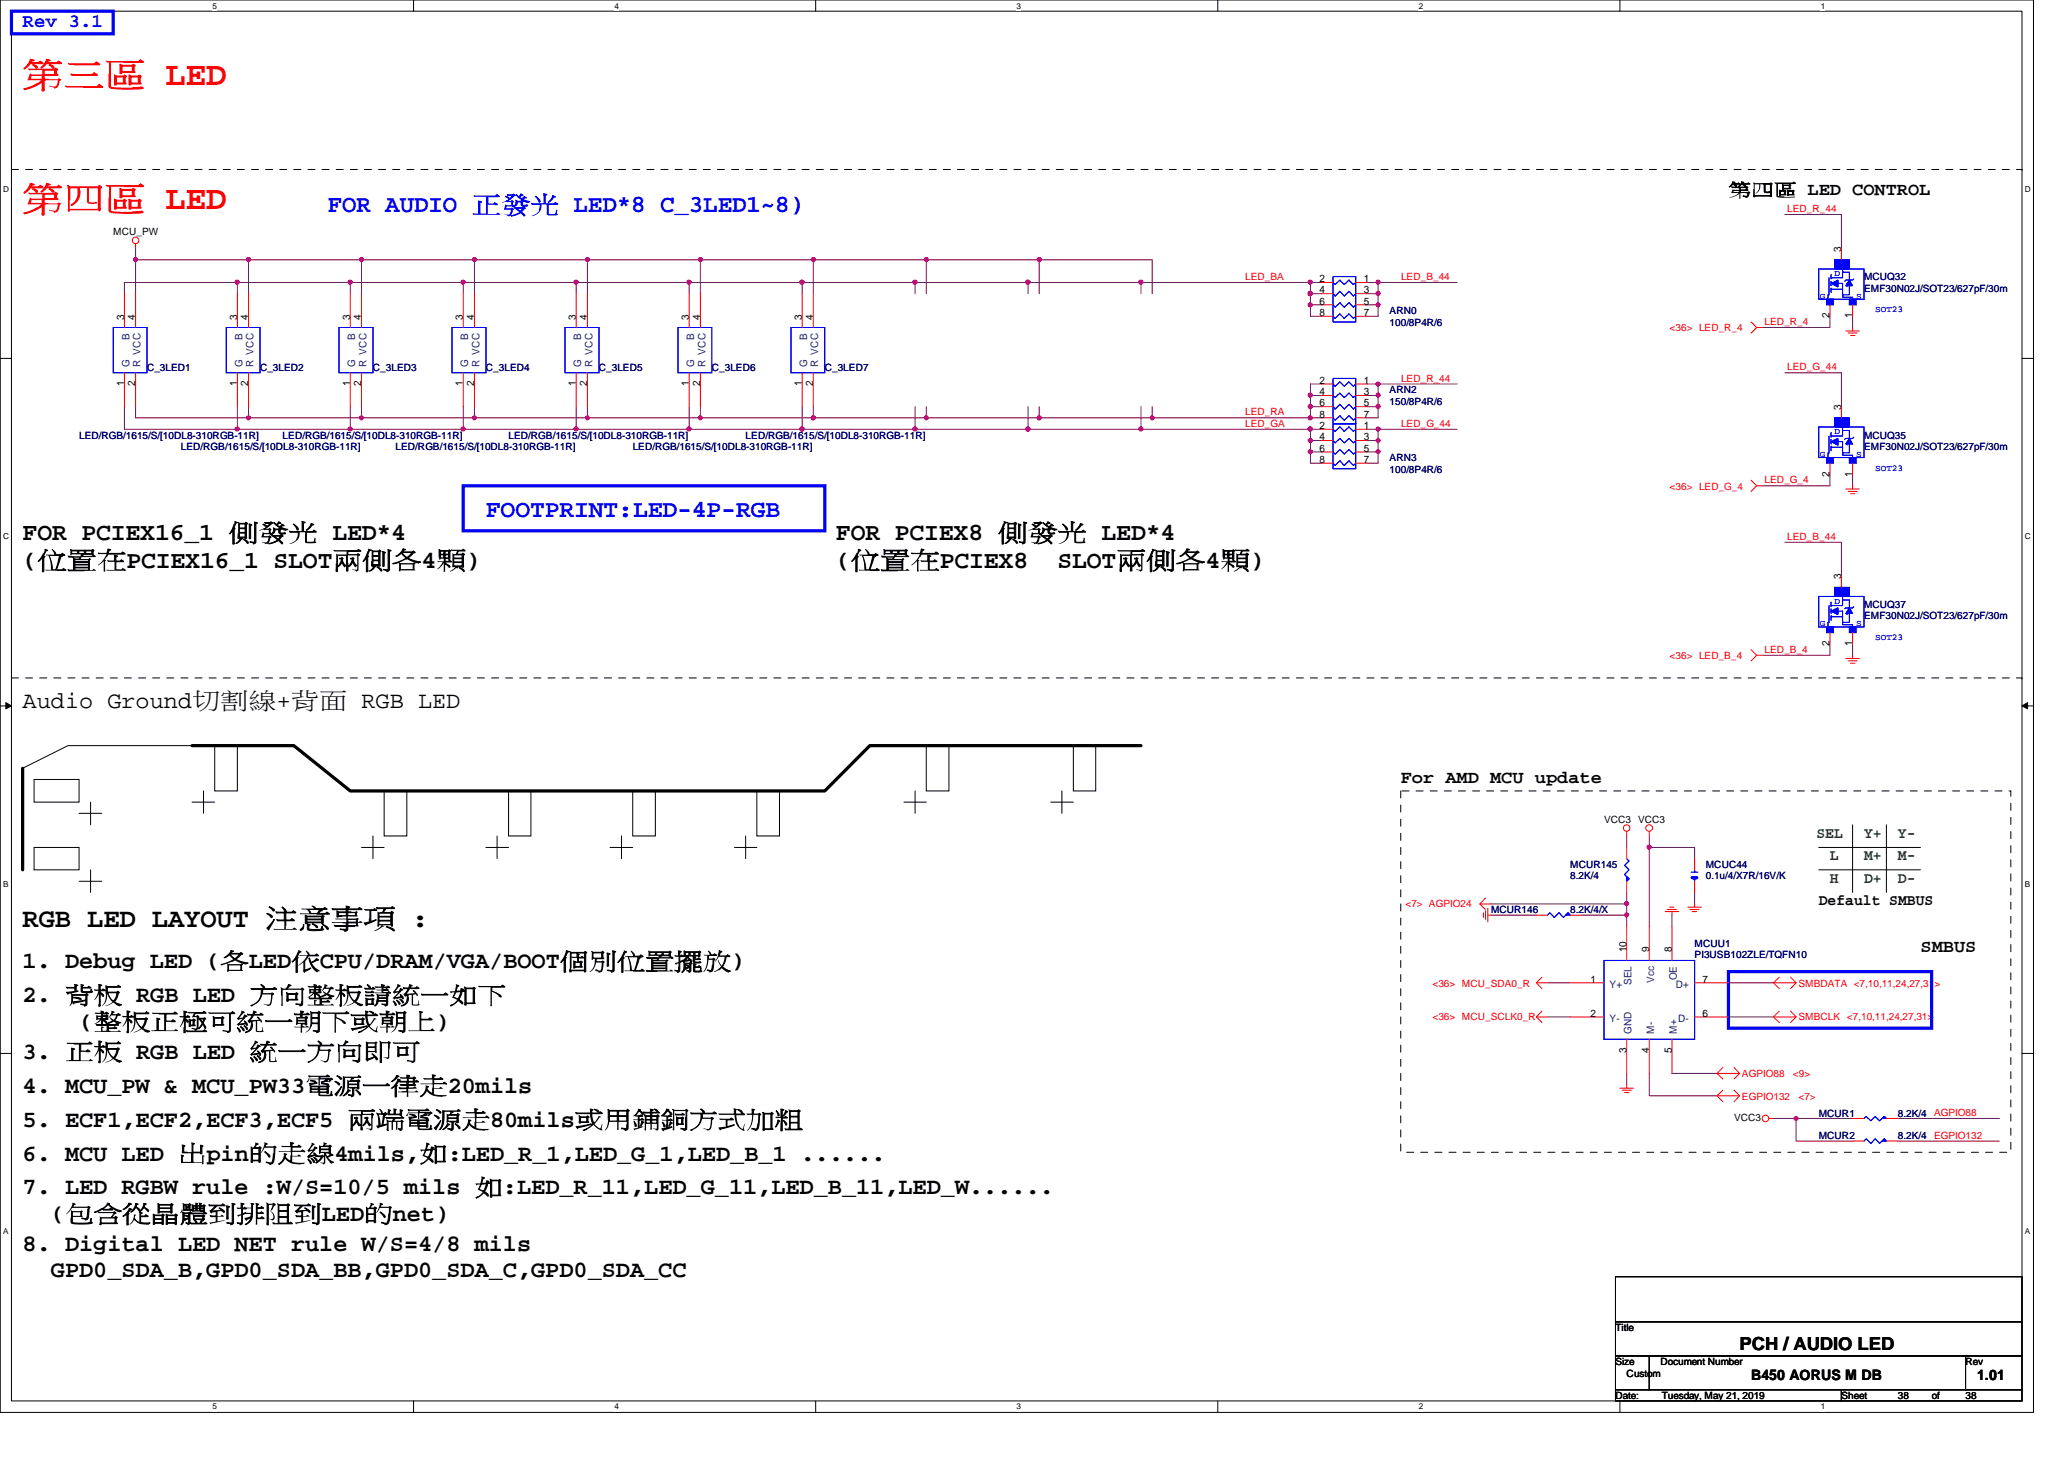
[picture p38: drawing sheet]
<svg xmlns="http://www.w3.org/2000/svg" width="297mm" height="210mm" viewBox="0 0 297 210" stroke-linecap="round" stroke-linejoin="round" font-family="sans-serif">
<defs><g id="words">
<g font-size="4.9" fill="#f00">
<text x="3.3" y="12.3">第第第 LED</text>
<text x="3.3" y="30.1">第第第 LED</text>
</g>
<text font-size="3.9" x="3.3" y="133.3">RGB LED LAYOUT 注注注注 :</text>
<g font-size="3.6" fill="#00f">
<text x="47.2" y="30.5">FOR AUDIO 正正正 LED*8 C_3LED1~8)</text>
<text x="69.9" y="74.4">FOOTPRINT:LED-4P-RGB</text>
</g>
<g font-size="3.6">
<text x="3.3" y="77.7">FOR PCIEX16_1 側正正 LED*4</text>
<text x="120.3" y="77.7">FOR PCIEX8 側正正 LED*4</text>
<text x="3.3" y="81.7">(位位位PCIEX16_1 SLOT兩側兩4顆)</text>
<text x="120.3" y="81.7">(位位位PCIEX8</text>
<text x="152.2" y="81.7">SLOT兩側兩4顆)</text>
</g>
<g font-size="3.4">
<text x="3.3" y="101.8">Audio Ground切切的+背背 RGB LED</text>
<text x="3.3" y="139.3">1. Debug LED (兩LED依CPU/DRAM/VGA/BOOT個個位位個個)</text>
<text x="3.3" y="144.2">2. 背背 RGB LED 或方方背方方電如方</text>
<text x="11.4" y="148">(方背正整整方電整方或整整)</text>
<text x="3.3" y="152.3">3. 正背 RGB LED 方電或方統整</text>
<text x="3.3" y="157.2">4. MCU_PW &amp; MCU_PW33兩兩電電兩20mils</text>
<text x="3.3" y="162.1">5. ECF1,ECF2,ECF3,ECF5 兩兩兩兩兩80mils或或或或或或或或</text>
<text x="3.3" y="167">6. MCU LED 出pin的兩的4mils,如:LED_R_1,LED_G_1,LED_B_1 ......</text>
<text x="3.3" y="171.8">7. LED RGBW rule :W/S=10/5 mils 如:LED_R_11,LED_G_11,LED_B_11,LED_W......</text>
<text x="3.3" y="180">8. Digital LED NET rule W/S=4/8 mils</text>
<text x="7.3" y="175.6">(包包包包包包包包包LED的net)</text>
<text x="7.3" y="183.8">GPD0_SDA_B,GPD0_SDA_BB,GPD0_SDA_C,GPD0_SDA_CC</text>
</g>
<text font-size="2.8" fill="#00f" x="3.3" y="3.9">Rev 3.1</text>
<g font-size="2.6">
<text x="248.8" y="28.2">第第第 LED CONTROL</text>
<text x="201.6" y="112.6">For AMD MCU update</text>
<text x="276.4" y="137">SMBUS</text>
<text x="250.4" y="194.2">PCH / AUDIO LED</text>
</g>
<g font-size="2.2" fill="#008000">
<text x="261.4" y="120.5">SEL</text>
<text x="263.4" y="123.8">L</text>
<text x="268.3" y="120.5">Y+</text>
<text x="268.3" y="123.8">M+</text>
<text x="273.1" y="120.5">Y-</text>
<text x="273.1" y="123.8">M-</text>
<text x="263.4" y="127">H</text>
<text x="268.3" y="127">D+</text>
<text x="273.1" y="127">D-</text>
</g>
<text font-size="2.2" x="261.7" y="130.3">Default SMBUS</text>
<g font-size="2.1">
<text x="252" y="198.6">B450 AORUS M DB</text>
<text x="284.5" y="198.6">1.01</text>
</g>
<g font-size="1.5">
<text x="189.9" y="40.6">2</text>
<text x="196.3" y="40.6">1</text>
<text x="265" y="36.2" transform="rotate(-90 265 36.2)">3</text>
<text x="17.9" y="46" transform="rotate(-90 17.9 46)">3</text>
<text x="19.5" y="46" transform="rotate(-90 19.5 46)">4</text>
<text x="34.1" y="46" transform="rotate(-90 34.1 46)">3</text>
<text x="35.7" y="46" transform="rotate(-90 35.7 46)">4</text>
<text x="50.4" y="46" transform="rotate(-90 50.4 46)">3</text>
<text x="52" y="46" transform="rotate(-90 52 46)">4</text>
<text x="66.6" y="46" transform="rotate(-90 66.6 46)">3</text>
<text x="68.2" y="46" transform="rotate(-90 68.2 46)">4</text>
<text x="82.9" y="46" transform="rotate(-90 82.9 46)">3</text>
<text x="84.5" y="46" transform="rotate(-90 84.5 46)">4</text>
<text x="99.1" y="46" transform="rotate(-90 99.1 46)">3</text>
<text x="100.8" y="46" transform="rotate(-90 100.8 46)">4</text>
<text x="115.4" y="46" transform="rotate(-90 115.4 46)">3</text>
<text x="117" y="46" transform="rotate(-90 117 46)">4</text>
<text x="189.9" y="42.2">4</text>
<text x="189.9" y="43.8">6</text>
<text x="189.9" y="45.5">8</text>
<text x="196.3" y="42.2">3</text>
<text x="196.3" y="43.8">5</text>
<text x="196.3" y="45.5">7</text>
<text x="263.3" y="45.8" transform="rotate(-90 263.3 45.8)">2</text>
<text x="266.6" y="45.8" transform="rotate(-90 266.6 45.8)">1</text>
<text x="17.9" y="55.6" transform="rotate(-90 17.9 55.6)">1</text>
<text x="19.5" y="55.6" transform="rotate(-90 19.5 55.6)">2</text>
<text x="34.1" y="55.6" transform="rotate(-90 34.1 55.6)">1</text>
<text x="35.7" y="55.6" transform="rotate(-90 35.7 55.6)">2</text>
<text x="50.4" y="55.6" transform="rotate(-90 50.4 55.6)">1</text>
<text x="52" y="55.6" transform="rotate(-90 52 55.6)">2</text>
<text x="66.6" y="55.6" transform="rotate(-90 66.6 55.6)">1</text>
<text x="68.2" y="55.6" transform="rotate(-90 68.2 55.6)">2</text>
<text x="82.9" y="55.6" transform="rotate(-90 82.9 55.6)">1</text>
<text x="84.5" y="55.6" transform="rotate(-90 84.5 55.6)">2</text>
<text x="99.1" y="55.6" transform="rotate(-90 99.1 55.6)">1</text>
<text x="100.8" y="55.6" transform="rotate(-90 100.8 55.6)">2</text>
<text x="115.4" y="55.6" transform="rotate(-90 115.4 55.6)">1</text>
<text x="117" y="55.6" transform="rotate(-90 117 55.6)">2</text>
<text x="189.9" y="55.2">2</text>
<text x="189.9" y="56.9">4</text>
<text x="189.9" y="58.5">6</text>
<text x="196.3" y="55.2">1</text>
<text x="196.3" y="56.9">3</text>
<text x="196.3" y="58.5">5</text>
<text x="265" y="59" transform="rotate(-90 265 59)">3</text>
<text x="189.9" y="60.1">8</text>
<text x="189.9" y="61.7">2</text>
<text x="189.9" y="63.3">4</text>
<text x="189.9" y="65">6</text>
<text x="196.3" y="60.1">7</text>
<text x="196.3" y="61.7">1</text>
<text x="196.3" y="63.3">3</text>
<text x="196.3" y="65">5</text>
<text x="189.9" y="66.6">8</text>
<text x="196.3" y="66.6">7</text>
<text x="263.3" y="68.6" transform="rotate(-90 263.3 68.6)">2</text>
<text x="266.6" y="68.6" transform="rotate(-90 266.6 68.6)">1</text>
<text x="265" y="83.4" transform="rotate(-90 265 83.4)">3</text>
<text x="263.3" y="93" transform="rotate(-90 263.3 93)">2</text>
<text x="266.6" y="93" transform="rotate(-90 266.6 93)">1</text>
<text x="234.1" y="137" transform="rotate(-90 234.1 137)">10</text>
<text x="237.3" y="137" transform="rotate(-90 237.3 137)">9</text>
<text x="240.6" y="137" transform="rotate(-90 240.6 137)">8</text>
<text x="228.9" y="141.4">1</text>
<text x="245" y="141.4">7</text>
<text x="228.9" y="146.3">2</text>
<text x="245" y="146.3">6</text>
<text x="234.1" y="151.5" transform="rotate(-90 234.1 151.5)">3</text>
<text x="237.3" y="151.5" transform="rotate(-90 237.3 151.5)">4</text>
<text x="240.6" y="151.5" transform="rotate(-90 240.6 151.5)">5</text>
</g>
<g font-size="1.5" fill="#004080">
<text x="18.6" y="52.8" transform="rotate(-90 18.6 52.8)">G</text>
<text x="18.6" y="48.9" transform="rotate(-90 18.6 48.9)">B</text>
<text x="20.2" y="52.8" transform="rotate(-90 20.2 52.8)">R VCC</text>
<text x="34.9" y="52.8" transform="rotate(-90 34.9 52.8)">G</text>
<text x="34.9" y="48.9" transform="rotate(-90 34.9 48.9)">B</text>
<text x="36.5" y="52.8" transform="rotate(-90 36.5 52.8)">R VCC</text>
<text x="51.1" y="52.8" transform="rotate(-90 51.1 52.8)">G</text>
<text x="51.1" y="48.9" transform="rotate(-90 51.1 48.9)">B</text>
<text x="52.7" y="52.8" transform="rotate(-90 52.7 52.8)">R VCC</text>
<text x="67.4" y="52.8" transform="rotate(-90 67.4 52.8)">G</text>
<text x="67.4" y="48.9" transform="rotate(-90 67.4 48.9)">B</text>
<text x="69" y="52.8" transform="rotate(-90 69 52.8)">R VCC</text>
<text x="83.6" y="52.8" transform="rotate(-90 83.6 52.8)">G</text>
<text x="83.6" y="48.9" transform="rotate(-90 83.6 48.9)">B</text>
<text x="85.3" y="52.8" transform="rotate(-90 85.3 52.8)">R VCC</text>
<text x="99.9" y="52.8" transform="rotate(-90 99.9 52.8)">G</text>
<text x="99.9" y="48.9" transform="rotate(-90 99.9 48.9)">B</text>
<text x="101.5" y="52.8" transform="rotate(-90 101.5 52.8)">R VCC</text>
<text x="116.2" y="52.8" transform="rotate(-90 116.2 52.8)">G</text>
<text x="116.2" y="48.9" transform="rotate(-90 116.2 48.9)">B</text>
<text x="117.8" y="52.8" transform="rotate(-90 117.8 52.8)">R VCC</text>
<text x="231.6" y="142.1">Y+</text>
<text x="234.8" y="141.7" transform="rotate(-90 234.8 141.7)">SEL</text>
<text x="238.1" y="141.4" transform="rotate(-90 238.1 141.4)">Vcc</text>
<text x="241.2" y="142.1">D+</text>
<text x="241.3" y="141.1" transform="rotate(-90 241.3 141.1)">OE</text>
<text x="231.6" y="147">Y-</text>
<text x="234.8" y="148.7" transform="rotate(-90 234.8 148.7)">GND</text>
<text x="238.1" y="148.7" transform="rotate(-90 238.1 148.7)">M-</text>
<text x="241.3" y="148.7" transform="rotate(-90 241.3 148.7)">M+</text>
<text x="241.5" y="147">D-</text>
</g>
<g font-size="1.4">
<text x="16.3" y="33.9">MCU_PW</text>
<text x="230.8" y="118.4">VCC3</text>
<text x="235.8" y="118.4">VCC3</text>
<text x="249.6" y="161.3">VCC3</text>
<text x="232.5" y="191.5">Title</text>
<text x="232.5" y="196.4">Size</text>
<text x="239" y="196.4">Document Number</text>
<text x="282.9" y="196.4">Rev</text>
<text x="232.5" y="201.3">Date:</text>
<text x="234.1" y="198">Custom</text>
<text x="239.1" y="201.3">Tuesday, May 21, 2019</text>
<text x="265" y="201.3">Sheet</text>
<text x="273.1" y="201.3">38</text>
<text x="278" y="201.3">of</text>
<text x="282.9" y="201.3">38</text>
</g>
<g font-size="1.4" fill="#f00">
<text x="257.2" y="30.5">LED_R_44</text>
<text x="179.2" y="40.3">LED_BA</text>
<text x="201.6" y="40.3">LED_B_44</text>
<text x="240.3" y="47.7">&lt;36&gt; LED_R_4</text>
<text x="254" y="46.8">LED_R_4</text>
<text x="257.2" y="53.3">LED_G_44</text>
<text x="179.2" y="59.8">LED_RA</text>
<text x="201.6" y="54.9">LED_R_44</text>
<text x="179.2" y="61.4">LED_GA</text>
<text x="201.6" y="61.4">LED_G_44</text>
<text x="240.3" y="70.4">&lt;36&gt; LED_G_4</text>
<text x="254" y="69.6">LED_G_4</text>
<text x="257.2" y="77.7">LED_B_44</text>
<text x="240.3" y="94.8">&lt;36&gt; LED_B_4</text>
<text x="254" y="93.9">LED_B_4</text>
<text x="202.3" y="130.6">&lt;7&gt; AGPIO24</text>
<text x="206.2" y="141.9">&lt;36&gt; MCU_SDA0_R</text>
<text x="258.8" y="141.9">SMBDATA &lt;7,10,11,24,27,31&gt;</text>
<text x="206.2" y="146.8">&lt;36&gt; MCU_SCLK0_R</text>
<text x="258.8" y="146.8">SMBCLK &lt;7,10,11,24,27,31&gt;</text>
<text x="250.7" y="154.9">AGPIO88</text>
<text x="258" y="154.9">&lt;9&gt;</text>
<text x="250.7" y="158.2">EGPIO132</text>
<text x="258.8" y="158.2">&lt;7&gt;</text>
<text x="278.3" y="160.6">AGPIO88</text>
<text x="278.3" y="163.8">EGPIO132</text>
</g>
<g font-size="1.4" fill="#000080">
<text x="268.3" y="40.3">MCUQ32</text>
<text x="268.3" y="42">EMF30N02J/SOT23/627pF/30m</text>
<text x="200" y="45.2">ARN0</text>
<text x="200" y="46.9">100/8P4R/6</text>
<text x="21.2" y="53.3">C_3LED1</text>
<text x="37.4" y="53.3">C_3LED2</text>
<text x="53.7" y="53.3">C_3LED3</text>
<text x="69.9" y="53.3">C_3LED4</text>
<text x="86.2" y="53.3">C_3LED5</text>
<text x="102.4" y="53.3">C_3LED6</text>
<text x="118.7" y="53.3">C_3LED7</text>
<text x="200" y="56.6">ARN2</text>
<text x="200" y="58.3">150/8P4R/6</text>
<text x="11.4" y="63.1">LED/RGB/1615/S/[10DL8-310RGB-11R]</text>
<text x="26" y="64.7">LED/RGB/1615/S/[10DL8-310RGB-11R]</text>
<text x="40.7" y="63.1">LED/RGB/1615/S/[10DL8-310RGB-11R]</text>
<text x="56.9" y="64.7">LED/RGB/1615/S/[10DL8-310RGB-11R]</text>
<text x="73.2" y="63.1">LED/RGB/1615/S/[10DL8-310RGB-11R]</text>
<text x="91.1" y="64.7">LED/RGB/1615/S/[10DL8-310RGB-11R]</text>
<text x="107.3" y="63.1">LED/RGB/1615/S/[10DL8-310RGB-11R]</text>
<text x="268.3" y="63.1">MCUQ35</text>
<text x="268.3" y="64.7">EMF30N02J/SOT23/627pF/30m</text>
<text x="200" y="66.4">ARN3</text>
<text x="200" y="68">100/8P4R/6</text>
<text x="268.3" y="87.5">MCUQ37</text>
<text x="268.3" y="89.1">EMF30N02J/SOT23/627pF/30m</text>
<text x="226" y="124.9">MCUR145</text>
<text x="245.5" y="124.9">MCUC44</text>
<text x="214.6" y="131.4">MCUR146</text>
<text x="226" y="131.4">8.2K/4/X</text>
<text x="226" y="126.5">8.2K/4</text>
<text x="245.5" y="126.5">0.1u/4/X7R/16V/K</text>
<text x="243.9" y="136.3">MCUU1</text>
<text x="243.9" y="137.9">PI3USB102ZLE/TQFN10</text>
<text x="261.7" y="160.7">MCUR1</text>
<text x="273.1" y="160.7">8.2K/4</text>
<text x="261.7" y="163.9">MCUR2</text>
<text x="273.1" y="163.9">8.2K/4</text>
</g>
<g font-size="1.3" fill="#00f">
<text x="264" y="39.8">D</text>
<text x="261.9" y="43">G</text>
<text x="267.1" y="43">S</text>
<text x="269.9" y="44.9">SOT23</text>
<text x="261.9" y="65.7">G</text>
<text x="264" y="62.5">D</text>
<text x="267.1" y="65.7">S</text>
<text x="269.9" y="67.7">SOT23</text>
<text x="264" y="86.9">D</text>
<text x="261.9" y="90.1">G</text>
<text x="267.1" y="90.1">S</text>
<text x="269.9" y="92.1">SOT23</text>
</g>
<g font-size="1.2">
<text x="30.6" y="1.2">5</text>
<text x="88.4" y="1.2">4</text>
<text x="146.3" y="1.2">3</text>
<text x="204.2" y="1.2">2</text>
<text x="262" y="1.2">1</text>
<text x=".5" y="27.6">D</text>
<text x="291.4" y="27.6">D</text>
<text x=".5" y="77.6">C</text>
<text x="291.4" y="77.6">C</text>
<text x=".5" y="127.6">B</text>
<text x="291.4" y="127.6">B</text>
<text x=".5" y="177.6">A</text>
<text x="291.4" y="177.6">A</text>
<text x="30.6" y="202.8">5</text>
<text x="88.4" y="202.8">4</text>
<text x="146.3" y="202.8">3</text>
<text x="204.2" y="202.8">2</text>
<text x="262" y="202.8">1</text>
</g>
</g></defs>
<path d="M0 0h292.6v203.2h-292.6zM1.6 1.6h289.4v199.9h-289.4z" fill="none" stroke="#000" stroke-width=".14"/>
<g fill="#fff">
<path d="M30.6 .2h.6v1.3h-.6z"/>
<path d="M30.6 201.7h.6v1.3h-.6z"/>
</g>
<path d="M59.5 0v1.6M59.5 201.5v1.7" fill="none" stroke="#000" stroke-width=".14"/>
<g fill="#fff">
<path d="M88.4 .2h.6v1.3h-.6z"/>
<path d="M88.4 201.7h.6v1.3h-.6z"/>
</g>
<path d="M117.4 0v1.6M117.4 201.5v1.7" fill="none" stroke="#000" stroke-width=".14"/>
<g fill="#fff">
<path d="M146.3 .2h.6v1.3h-.6z"/>
<path d="M146.3 201.7h.6v1.3h-.6z"/>
</g>
<path d="M175.3 0v1.6M175.3 201.5v1.7" fill="none" stroke="#000" stroke-width=".14"/>
<g fill="#fff">
<path d="M204.2 .2h.6v1.3h-.6z"/>
<path d="M204.2 201.7h.6v1.3h-.6z"/>
</g>
<path d="M233.1 0v1.6M233.1 201.5v1.7" fill="none" stroke="#000" stroke-width=".14"/>
<g fill="#fff">
<path d="M262 .2h.6v1.3h-.6z"/>
<path d="M262 201.7h.6v1.3h-.6z"/>
<path d="M.5 26.6h.8v1.3h-.8z"/>
<path d="M291.4 26.6h.8v1.3h-.8z"/>
<path d="M.5 76.5h.8v1.4h-.8z"/>
<path d="M291.4 76.5h.8v1.4h-.8z"/>
</g>
<path d="M0 51.6h1.6M291 51.6h1.6" fill="none" stroke="#000" stroke-width=".14"/>
<g fill="#fff">
<path d="M.5 126.5h.7v1.3h-.7z"/>
<path d="M291.4 126.5h.7v1.3h-.7z"/>
</g>
<path d="M0 101.6h1.6M.8 101.1l.8 .5-.8 .4zM291 101.6h1.6M291 101.6l.8-.5v.9z" fill="none" stroke="#000" stroke-width=".14"/>
<path d="M.8 101.1l.8 .5-.8 .4zM291 101.6l.8-.5v.9z" fill="#000"/>
<g fill="#fff">
<path d="M.5 176.5h.7v1.3h-.7z"/>
<path d="M291.4 176.5h.7v1.3h-.7z"/>
</g>
<path d="M0 151.6h1.6M291 151.6h1.6" fill="none" stroke="#000" stroke-width=".14"/>
<path d="M34.2 58.5v3.3M82.9 40.6h16.3M263.4 68.2v1.7" fill="none" stroke="#800040" stroke-width=".14"/>
<circle cx="82.9" cy="40.6" r=".31" fill="#f0f"/>
<circle cx="82.9" cy="40.6" r=".31" fill="none" stroke="#f0f" stroke-width=".14"/>
<path d="M35.8 37.4h16.2M84.5 37.4v4.8M52 58.5v1.6M66.7 58.5v3.3" fill="none" stroke="#800040" stroke-width=".14"/>
<circle cx="35.8" cy="37.3" r=".3" fill="#f0f"/>
<circle cx="35.8" cy="37.3" r=".3" fill="none" stroke="#f0f" stroke-width=".14"/>
<path d="M19.5 58.5v1.6M34.2 40.6h16.2" fill="none" stroke="#800040" stroke-width=".14"/>
<circle cx="34.1" cy="40.6" r=".31" fill="#f0f"/>
<circle cx="34.1" cy="40.6" r=".31" fill="none" stroke="#f0f" stroke-width=".14"/>
<path d="M100.8 37.4h16.2M133.3 37.4v4.8" fill="none" stroke="#800040" stroke-width=".14"/>
<circle cx="117" cy="37.3" r=".3" fill="#f0f"/>
<circle cx="117" cy="37.3" r=".3" fill="none" stroke="#f0f" stroke-width=".14"/>
<circle cx="100.8" cy="37.3" r=".3" fill="#f0f"/>
<circle cx="100.8" cy="37.3" r=".3" fill="none" stroke="#f0f" stroke-width=".14"/>
<path d="M82.9 61.8h16.3" fill="none" stroke="#800040" stroke-width=".14"/>
<circle cx="82.9" cy="61.7" r=".31" fill="#f0f"/>
<circle cx="82.9" cy="61.7" r=".31" fill="none" stroke="#f0f" stroke-width=".14"/>
<path d="M115.4 40.6v1.6M115.4 61.8h16.3" fill="none" stroke="#800040" stroke-width=".14"/>
<circle cx="115.4" cy="61.7" r=".31" fill="#f0f"/>
<circle cx="115.4" cy="61.7" r=".31" fill="none" stroke="#f0f" stroke-width=".14"/>
<path d="M19.5 37.4v4.8M52 37.4v4.8M34.2 40.6v1.6M68.3 58.5v1.6M84.5 58.5v1.6M100.8 58.5v1.6M115.4 40.6h16.3M117 58.5v1.6" fill="none" stroke="#800040" stroke-width=".14"/>
<circle cx="115.4" cy="40.6" r=".31" fill="#f0f"/>
<circle cx="115.4" cy="40.6" r=".31" fill="none" stroke="#f0f" stroke-width=".14"/>
<path d="M117 60.1h16.3" fill="none" stroke="#800040" stroke-width=".14"/>
<circle cx="117" cy="60.1" r=".3" fill="#f0f"/>
<circle cx="117" cy="60.1" r=".3" fill="none" stroke="#f0f" stroke-width=".14"/>
<path d="M66.7 40.6h16.2v1.6M131.7 40.6v1.6" fill="none" stroke="#800040" stroke-width=".14"/>
<circle cx="66.7" cy="40.6" r=".31" fill="#f0f"/>
<circle cx="66.7" cy="40.6" r=".31" fill="none" stroke="#f0f" stroke-width=".14"/>
<path d="M19.5 37.4h16.3M99.2 40.6v1.6M19.5 60.1h16.3" fill="none" stroke="#800040" stroke-width=".14"/>
<circle cx="19.5" cy="37.3" r=".3" fill="#f0f"/>
<circle cx="19.5" cy="37.3" r=".3" fill="none" stroke="#f0f" stroke-width=".14"/>
<path d="M19.5 35.7v1.7M35.8 37.4v4.8M17.9 40.6v1.6M35.8 58.5v1.6M17.9 61.8h16.3" fill="none" stroke="#800040" stroke-width=".14"/>
<circle cx="35.8" cy="37.3" r=".3" fill="#f0f"/>
<circle cx="35.8" cy="37.3" r=".3" fill="none" stroke="#f0f" stroke-width=".14"/>
<path d="M17.9 40.6h16.3M50.4 40.6v1.6M66.7 61.8h16.2" fill="none" stroke="#800040" stroke-width=".14"/>
<circle cx="66.7" cy="61.7" r=".31" fill="#f0f"/>
<circle cx="66.7" cy="61.7" r=".31" fill="none" stroke="#f0f" stroke-width=".14"/>
<path d="M84.5 60.1h16.3" fill="none" stroke="#800040" stroke-width=".14"/>
<circle cx="84.5" cy="60.1" r=".3" fill="#f0f"/>
<circle cx="84.5" cy="60.1" r=".3" fill="none" stroke="#f0f" stroke-width=".14"/>
<path d="M117 37.4h16.3M66.7 40.6v1.6M115.4 58.5v3.3M133.3 58.5v1.6" fill="none" stroke="#800040" stroke-width=".14"/>
<circle cx="117" cy="37.3" r=".3" fill="#f0f"/>
<circle cx="117" cy="37.3" r=".3" fill="none" stroke="#f0f" stroke-width=".14"/>
<path d="M34.2 61.8h16.2" fill="none" stroke="#800040" stroke-width=".14"/>
<circle cx="34.1" cy="61.7" r=".31" fill="#f0f"/>
<circle cx="34.1" cy="61.7" r=".31" fill="none" stroke="#f0f" stroke-width=".14"/>
<path d="M35.8 60.1h16.2" fill="none" stroke="#800040" stroke-width=".14"/>
<circle cx="35.8" cy="60.1" r=".3" fill="#f0f"/>
<circle cx="35.8" cy="60.1" r=".3" fill="none" stroke="#f0f" stroke-width=".14"/>
<path d="M100.8 37.4v4.8M52 60.1h16.3" fill="none" stroke="#800040" stroke-width=".14"/>
<circle cx="52" cy="60.1" r=".3" fill="#f0f"/>
<circle cx="52" cy="60.1" r=".3" fill="none" stroke="#f0f" stroke-width=".14"/>
<path d="M52 37.4h16.3" fill="none" stroke="#800040" stroke-width=".14"/>
<circle cx="52" cy="37.3" r=".3" fill="#f0f"/>
<circle cx="52" cy="37.3" r=".3" fill="none" stroke="#f0f" stroke-width=".14"/>
<path d="M84.5 37.4h16.3M17.9 58.5v3.3M50.4 40.6h16.3M131.7 58.5v3.3" fill="none" stroke="#800040" stroke-width=".14"/>
<circle cx="50.4" cy="40.6" r=".31" fill="#f0f"/>
<circle cx="50.4" cy="40.6" r=".31" fill="none" stroke="#f0f" stroke-width=".14"/>
<path d="M82.9 58.5v3.3M99.2 61.8h16.2" fill="none" stroke="#800040" stroke-width=".14"/>
<circle cx="115.4" cy="61.7" r=".31" fill="#f0f"/>
<circle cx="115.4" cy="61.7" r=".31" fill="none" stroke="#f0f" stroke-width=".14"/>
<circle cx="99.2" cy="61.7" r=".31" fill="#f0f"/>
<circle cx="99.2" cy="61.7" r=".31" fill="none" stroke="#f0f" stroke-width=".14"/>
<path d="M100.8 60.1h16.2" fill="none" stroke="#800040" stroke-width=".14"/>
<circle cx="117" cy="60.1" r=".3" fill="#f0f"/>
<circle cx="117" cy="60.1" r=".3" fill="none" stroke="#f0f" stroke-width=".14"/>
<circle cx="100.8" cy="60.1" r=".3" fill="#f0f"/>
<circle cx="100.8" cy="60.1" r=".3" fill="none" stroke="#f0f" stroke-width=".14"/>
<path d="M68.3 37.4h16.2" fill="none" stroke="#800040" stroke-width=".14"/>
<circle cx="84.5" cy="37.3" r=".3" fill="#f0f"/>
<circle cx="84.5" cy="37.3" r=".3" fill="none" stroke="#f0f" stroke-width=".14"/>
<path d="M50.4 61.8h16.3" fill="none" stroke="#800040" stroke-width=".14"/>
<circle cx="50.4" cy="61.7" r=".31" fill="#f0f"/>
<circle cx="50.4" cy="61.7" r=".31" fill="none" stroke="#f0f" stroke-width=".14"/>
<path d="M68.3 37.4v4.8" fill="none" stroke="#800040" stroke-width=".14"/>
<circle cx="68.3" cy="37.3" r=".3" fill="#f0f"/>
<circle cx="68.3" cy="37.3" r=".3" fill="none" stroke="#f0f" stroke-width=".14"/>
<path d="M50.4 58.5v3.3M99.2 40.6h16.2" fill="none" stroke="#800040" stroke-width=".14"/>
<circle cx="115.4" cy="40.6" r=".31" fill="#f0f"/>
<circle cx="115.4" cy="40.6" r=".31" fill="none" stroke="#f0f" stroke-width=".14"/>
<circle cx="99.2" cy="40.6" r=".31" fill="#f0f"/>
<circle cx="99.2" cy="40.6" r=".31" fill="none" stroke="#f0f" stroke-width=".14"/>
<path d="M117 37.4v4.8M68.3 60.1h16.2" fill="none" stroke="#800040" stroke-width=".14"/>
<circle cx="68.3" cy="60.1" r=".3" fill="#f0f"/>
<circle cx="68.3" cy="60.1" r=".3" fill="none" stroke="#f0f" stroke-width=".14"/>
<path d="M99.2 58.5v3.3M258.5 160.9h8.1" fill="none" stroke="#800040" stroke-width=".14"/>
<circle cx="258.5" cy="160.9" r=".3" fill="#f0f"/>
<circle cx="258.5" cy="160.9" r=".3" fill="none" stroke="#f0f" stroke-width=".14"/>
<path d="M214.6 130h19.5M214.6 131.7h6.5M234.1 128.4v1.6M234.1 120.3v1.6M234.1 130v1.7h-6.5M258.5 160.9v3.3h8.1" fill="none" stroke="#800040" stroke-width=".14"/>
<circle cx="234.1" cy="130" r=".3" fill="#f0f"/>
<circle cx="234.1" cy="130" r=".3" fill="none" stroke="#f0f" stroke-width=".14"/>
<path d="M237.4 121.9v11.4M243.9 121.9v1.6" fill="none" stroke="#800040" stroke-width=".14"/>
<circle cx="237.3" cy="121.9" r=".31" fill="#f0f"/>
<circle cx="237.3" cy="121.9" r=".31" fill="none" stroke="#f0f" stroke-width=".14"/>
<g fill="none" stroke="#800040" stroke-width=".14">
<path d="M133.3 37.4h16.3M165.8 37.4v4.8M237.4 120.3v1.6h6.5M240.6 131.7v1.6M243.9 128.4v1.6M222.7 141.4h3.3M222.7 146.3h3.3M234.1 154.4v1.6M237.4 154.4v3.2h9.7M240.6 154.4h6.5M248.7 146.3h6.5M248.7 141.4h6.5"/>
<path d="M255.2 160.9h3.3M273.1 160.9h14.6M273.1 164.2h14.6"/>
</g>
<circle cx="149.6" cy="37.3" r=".3" fill="#f0f"/>
<circle cx="149.6" cy="37.3" r=".3" fill="none" stroke="#f0f" stroke-width=".14"/>
<circle cx="133.3" cy="37.3" r=".3" fill="#f0f"/>
<circle cx="133.3" cy="37.3" r=".3" fill="none" stroke="#f0f" stroke-width=".14"/>
<path d="M148 40.6v1.6M148 61.8h16.2" fill="none" stroke="#800040" stroke-width=".14"/>
<circle cx="147.9" cy="61.7" r=".31" fill="#f0f"/>
<circle cx="147.9" cy="61.7" r=".31" fill="none" stroke="#f0f" stroke-width=".14"/>
<path d="M148 40.6h16.2M149.6 58.5v1.6" fill="none" stroke="#800040" stroke-width=".14"/>
<circle cx="147.9" cy="40.6" r=".31" fill="#f0f"/>
<circle cx="147.9" cy="40.6" r=".31" fill="none" stroke="#f0f" stroke-width=".14"/>
<path d="M149.6 60.1h16.2" fill="none" stroke="#800040" stroke-width=".14"/>
<circle cx="149.6" cy="60.1" r=".3" fill="#f0f"/>
<circle cx="149.6" cy="60.1" r=".3" fill="none" stroke="#f0f" stroke-width=".14"/>
<path d="M149.6 37.4h16.2M148 58.5v3.3M164.2 40.6v1.6M165.8 58.5v1.6" fill="none" stroke="#800040" stroke-width=".14"/>
<circle cx="149.6" cy="37.3" r=".3" fill="#f0f"/>
<circle cx="149.6" cy="37.3" r=".3" fill="none" stroke="#f0f" stroke-width=".14"/>
<path d="M164.2 58.5v3.3M131.7 61.8h16.3" fill="none" stroke="#800040" stroke-width=".14"/>
<circle cx="147.9" cy="61.7" r=".31" fill="#f0f"/>
<circle cx="147.9" cy="61.7" r=".31" fill="none" stroke="#f0f" stroke-width=".14"/>
<circle cx="131.7" cy="61.7" r=".31" fill="#f0f"/>
<circle cx="131.7" cy="61.7" r=".31" fill="none" stroke="#f0f" stroke-width=".14"/>
<path d="M133.3 60.1h16.3" fill="none" stroke="#800040" stroke-width=".14"/>
<circle cx="149.6" cy="60.1" r=".3" fill="#f0f"/>
<circle cx="149.6" cy="60.1" r=".3" fill="none" stroke="#f0f" stroke-width=".14"/>
<circle cx="133.3" cy="60.1" r=".3" fill="#f0f"/>
<circle cx="133.3" cy="60.1" r=".3" fill="none" stroke="#f0f" stroke-width=".14"/>
<path d="M131.7 40.6h16.3" fill="none" stroke="#800040" stroke-width=".14"/>
<circle cx="147.9" cy="40.6" r=".31" fill="#f0f"/>
<circle cx="147.9" cy="40.6" r=".31" fill="none" stroke="#f0f" stroke-width=".14"/>
<circle cx="131.7" cy="40.6" r=".31" fill="#f0f"/>
<circle cx="131.7" cy="40.6" r=".31" fill="none" stroke="#f0f" stroke-width=".14"/>
<path d="M149.6 37.4v4.8M188.6 56.9v1.6M198.3 40.6h11.4M198.3 55.2h11.4M198.3 61.8h11.4" fill="none" stroke="#800040" stroke-width=".14"/>
<circle cx="188.6" cy="56.8" r=".31" fill="#f0f"/>
<circle cx="188.6" cy="56.8" r=".31" fill="none" stroke="#f0f" stroke-width=".14"/>
<path d="M198.3 58.5v1.6" fill="none" stroke="#800040" stroke-width=".14"/>
<circle cx="198.3" cy="58.5" r=".31" fill="#f0f"/>
<circle cx="198.3" cy="58.5" r=".31" fill="none" stroke="#f0f" stroke-width=".14"/>
<path d="M198.3 43.9v1.6" fill="none" stroke="#800040" stroke-width=".14"/>
<circle cx="198.3" cy="43.9" r=".3" fill="#f0f"/>
<circle cx="198.3" cy="43.9" r=".3" fill="none" stroke="#f0f" stroke-width=".14"/>
<path d="M196.7 55.2h1.6M196.7 40.6h1.6v1.6M196.7 43.9h1.6M196.7 61.8h1.6" fill="none" stroke="#800040" stroke-width=".14"/>
<circle cx="198.3" cy="40.6" r=".3" fill="#f0f"/>
<circle cx="198.3" cy="40.6" r=".3" fill="none" stroke="#f0f" stroke-width=".14"/>
<path d="M196.7 58.5h1.6M198.3 55.2v1.7" fill="none" stroke="#800040" stroke-width=".14"/>
<circle cx="198.3" cy="55.2" r=".3" fill="#f0f"/>
<circle cx="198.3" cy="55.2" r=".3" fill="none" stroke="#f0f" stroke-width=".14"/>
<path d="M196.7 56.9h1.6M196.7 60.1h1.6M198.3 65v1.6" fill="none" stroke="#800040" stroke-width=".14"/>
<circle cx="198.3" cy="65" r=".3" fill="#f0f"/>
<circle cx="198.3" cy="65" r=".3" fill="none" stroke="#f0f" stroke-width=".14"/>
<path d="M188.6 55.2h1.6M196.7 42.2h1.6M196.7 45.5h1.6M196.7 65h1.6M198.3 61.8v1.6" fill="none" stroke="#800040" stroke-width=".14"/>
<circle cx="198.3" cy="61.7" r=".3" fill="#f0f"/>
<circle cx="198.3" cy="61.7" r=".3" fill="none" stroke="#f0f" stroke-width=".14"/>
<path d="M188.6 45.5h1.6M188.6 43.9h1.6M188.6 40.6h1.6M188.6 60.1h1.6M188.6 61.8v1.6M196.7 63.4h1.6M196.7 66.6h1.6" fill="none" stroke="#800040" stroke-width=".14"/>
<circle cx="188.6" cy="61.7" r=".31" fill="#f0f"/>
<circle cx="188.6" cy="61.7" r=".31" fill="none" stroke="#f0f" stroke-width=".14"/>
<path d="M188.6 65v1.6" fill="none" stroke="#800040" stroke-width=".14"/>
<circle cx="188.6" cy="65" r=".31" fill="#f0f"/>
<circle cx="188.6" cy="65" r=".31" fill="none" stroke="#f0f" stroke-width=".14"/>
<path d="M188.6 43.9v1.6M188.6 63.4h1.6" fill="none" stroke="#800040" stroke-width=".14"/>
<circle cx="188.6" cy="43.9" r=".31" fill="#f0f"/>
<circle cx="188.6" cy="43.9" r=".31" fill="none" stroke="#f0f" stroke-width=".14"/>
<path d="M188.6 58.5v1.6" fill="none" stroke="#800040" stroke-width=".14"/>
<circle cx="188.6" cy="60.1" r=".31" fill="#f0f"/>
<circle cx="188.6" cy="60.1" r=".31" fill="none" stroke="#f0f" stroke-width=".14"/>
<circle cx="188.6" cy="58.5" r=".32" fill="#f0f"/>
<circle cx="188.6" cy="58.5" r=".32" fill="none" stroke="#f0f" stroke-width=".14"/>
<path d="M188.6 55.2v1.7M188.6 40.6v1.6h1.6M188.6 65h1.6" fill="none" stroke="#800040" stroke-width=".14"/>
<circle cx="188.6" cy="42.2" r=".32" fill="#f0f"/>
<circle cx="188.6" cy="42.2" r=".32" fill="none" stroke="#f0f" stroke-width=".14"/>
<circle cx="188.6" cy="40.6" r=".31" fill="#f0f"/>
<circle cx="188.6" cy="40.6" r=".31" fill="none" stroke="#f0f" stroke-width=".14"/>
<path d="M164.2 40.6h24.4M188.6 56.9h1.6M188.6 58.5h1.6M188.6 66.6h1.6" fill="none" stroke="#800040" stroke-width=".14"/>
<circle cx="164.2" cy="40.6" r=".31" fill="#f0f"/>
<circle cx="164.2" cy="40.6" r=".31" fill="none" stroke="#f0f" stroke-width=".14"/>
<path d="M164.2 61.8h24.4" fill="none" stroke="#800040" stroke-width=".14"/>
<circle cx="188.6" cy="61.7" r=".31" fill="#f0f"/>
<circle cx="188.6" cy="61.7" r=".31" fill="none" stroke="#f0f" stroke-width=".14"/>
<circle cx="164.2" cy="61.7" r=".31" fill="#f0f"/>
<circle cx="164.2" cy="61.7" r=".31" fill="none" stroke="#f0f" stroke-width=".14"/>
<path d="M165.8 60.1h22.8" fill="none" stroke="#800040" stroke-width=".14"/>
<circle cx="165.8" cy="60.1" r=".3" fill="#f0f"/>
<circle cx="165.8" cy="60.1" r=".3" fill="none" stroke="#f0f" stroke-width=".14"/>
<path d="M188.6 42.2v1.7M188.6 61.8h1.6" fill="none" stroke="#800040" stroke-width=".14"/>
<circle cx="188.6" cy="42.2" r=".32" fill="#f0f"/>
<circle cx="188.6" cy="42.2" r=".32" fill="none" stroke="#f0f" stroke-width=".14"/>
<path d="M188.6 63.4v1.6" fill="none" stroke="#800040" stroke-width=".14"/>
<circle cx="188.6" cy="63.4" r=".31" fill="#f0f"/>
<circle cx="188.6" cy="63.4" r=".31" fill="none" stroke="#f0f" stroke-width=".14"/>
<path d="M198.3 42.2v1.7" fill="none" stroke="#800040" stroke-width=".14"/>
<circle cx="198.3" cy="42.2" r=".31" fill="#f0f"/>
<circle cx="198.3" cy="42.2" r=".31" fill="none" stroke="#f0f" stroke-width=".14"/>
<path d="M256.9 30.9h8.1v4.8M256.9 53.6h8.1v4.9M263.4 45.5v1.6h-9.8M266.6 45.5v1.6M253.6 69.9h9.8M256.9 78h8.1v4.9M266.6 68.2v1.7M263.4 92.6v1.7h-9.8M266.6 92.6v1.7M234.1 131.7v1.6" fill="none" stroke="#800040" stroke-width=".14"/>
<circle cx="234.1" cy="131.6" r=".31" fill="#f0f"/>
<circle cx="234.1" cy="131.6" r=".31" fill="none" stroke="#f0f" stroke-width=".14"/>
<path d="M198.3 56.9v1.6" fill="none" stroke="#800040" stroke-width=".14"/>
<circle cx="198.3" cy="56.8" r=".3" fill="#f0f"/>
<circle cx="198.3" cy="56.8" r=".3" fill="none" stroke="#f0f" stroke-width=".14"/>
<path d="M198.3 63.4v1.6" fill="none" stroke="#800040" stroke-width=".14"/>
<circle cx="198.3" cy="63.4" r=".3" fill="#f0f"/>
<circle cx="198.3" cy="63.4" r=".3" fill="none" stroke="#f0f" stroke-width=".14"/>
<g fill="none" stroke="#f00" stroke-width=".14">
<path d="M19.5 35.1v.6M252 46.3l.8 .8-.8 .8M252.8 47.1h.8M265.6 47.6h2M266 47.9h1.3M266.3 48.3h.7M266.6 47.1v.5M252 69.1l.8 .8-.8 .8M252.8 69.9h.8M265.6 70.4h2M266 70.7h1.3M266.3 71h.7"/>
<path d="M266.6 69.9v.5M252 93.5l.8 .8-.8 .8M252.8 94.3h.8M265.6 94.7h2M266 95.1h1.3M266.3 95.4h.7M266.6 94.3v.4M234.1 119.6v.7M237.4 119.6v.7M213 130h1.6M213 130l.8 .9M213.5 131.3v.7"/>
<path d="M213.8 129.2l-.8 .8M213.8 131v1.3M214.1 130.7v1.9M214.1 131.7h.5M239.6 131.1h2M239.9 130.9h1.4M240.3 130.5h.6M240.6 131.1v.6M242.9 130.5h2M243.2 130.9h1.3M243.5 131.1h.7M243.9 130v.5"/>
<path d="M221.1 141.4h1.6M221.1 141.4l.8 .8M221.1 146.3h1.6M221.1 146.3l.8 .8M221.9 140.6l-.8 .8M221.9 145.5l-.8 .8M233.1 156.5h2M233.5 156.8h1.3M233.8 157.2h.6M234.1 156v.5M247.1 157.6h3.3M247.1 154.4h3.3"/>
<path d="M247.9 156.8l-.8 .8 .8 .9M247.9 153.6l-.8 .8 .8 .8M249.6 156.8l.8 .8M249.6 153.6l.8 .8M250.4 157.6l-.8 .9M250.4 154.4l-.8 .8M255.2 141.4h3.3M255.2 146.3h3.3M256.1 140.6l-.9 .8 .9 .8M256.1 145.5l-.9 .8 .9 .8M257.7 140.6l.8 .8M257.7 145.5l.8 .8"/>
<path d="M258.5 141.4l-.8 .8M258.5 146.3l-.8 .8M254.6 160.9h.6"/>
<circle cx="19.5" cy="34.6" r=".47"/>
<circle cx="234.1" cy="119.1" r=".47"/>
<circle cx="237.3" cy="119.1" r=".48"/>
<circle cx="254.1" cy="160.9" r=".47"/>
</g>
<g fill="none" stroke="#000" stroke-width=".14">
<path d="M4.9 112.1h6.5v3.3h-6.5zM11.4 117h3.2M13 115.4v3.3M27.6 107.3h-17.8l-6.5 3.2M27.6 115.4h3.3M29.3 113.8v3.2M30.9 107.3h3.3v6.5h-3.3zM55.3 113.8h3.2v6.5h-3.2zM73.2 113.8h3.2v6.5h-3.2zM91.1 113.8h3.2v6.5h-3.2zM108.9 113.8h3.3v6.5h-3.3zM130.1 115.4h3.2"/>
<path d="M131.7 113.8v3.2M133.3 107.3h3.3v6.5h-3.3zM151.2 115.4h3.3M152.8 113.8v3.2M154.5 107.3h3.2v6.5h-3.2zM266.6 118.7v9.7M271.5 118.7v9.7M4.9 121.9h6.5v3.2h-6.5zM11.4 126.8h3.2M13 125.1v3.3M52 121.9h3.3M53.7 120.3v3.2"/>
<path d="M69.9 121.9h3.3M71.5 120.3v3.2M87.8 121.9h3.3M89.4 120.3v3.2M105.7 121.9h3.2M107.3 120.3v3.2M261.7 125.1h14.7M261.7 121.9h14.7M232.5 183.7h58.5v6.5h-58.5zM232.5 190.2h58.5v4.9h-58.5zM232.5 195.1h4.9v4.8h-4.9zM232.5 199.9h32.5v1.6h-32.5z"/>
<path d="M237.4 195.1h45.5v4.8h-45.5zM265 199.9h26v1.6h-26zM282.9 195.1h8.1v4.8h-8.1z"/>
</g>
<path d="M1.6 1.6h14.7v3.3h-14.7zM66.7 69.9h52v6.5h-52zM248.7 139.8h29.3v8.1h-29.3z" fill="none" stroke="#00f" stroke-width=".47"/>
<path d="M1.6 24.4h289.4M291 24.4h.1M1.6 97.5h289.4M291 97.5h.1M201.6 113.8h87.8v52h-87.8z" fill="none" stroke="#000" stroke-width=".14" stroke-dasharray="1 1 1 1 1 1 1 1"/>
<path d="M3.3 110.5v14.6M27.6 107.3h14.7l8.1 6.5h68.3l6.5-6.5h39" fill="none" stroke="#000" stroke-width=".47"/>
<path d="M234.1 123.5l.3 .4-.6 .6 .6 .6-.6 .7" fill="none" stroke="#00f" stroke-width=".14"/>
<path d="M234.1 126.1l.3 .3-.3 .4z" fill-rule="evenodd" fill="#00f"/>
<path d="M234.1 126.1l.3 .3-.3 .4zM234.1 123.5l.3 .4-.6 .6 .6 .6-.6 .7 .6 .6" fill="none" stroke="#00f" stroke-width=".14"/>
<path d="M234.1 126.1l.3 .3-.3 .4z" fill-rule="evenodd" fill="#00f"/>
<path d="M230.8 138.2h13.1v11.3h-13.1zM233.8 125.8l.6 .6M234.1 126.1l.3 .3-.3 .4zM268.3 160.9l.3-.3 .6 .6 .7-.6 .6 .6" fill="none" stroke="#00f" stroke-width=".14"/>
<path d="M234.1 121.9v1.6M234.1 126.8v1.6M234.1 133.3v4.9M237.4 133.3v4.9M240.6 133.3v4.9M226 146.3h4.8M226 141.4h4.8M234.1 149.5v4.9M237.4 149.5v4.9M240.6 149.5v4.9M243.9 146.3h4.8M243.9 141.4h4.8" fill="none" stroke="#f00" stroke-width=".14"/>
<path d="M270.8 160.9l.4-.3 .3 .3z" fill-rule="evenodd" fill="#00f"/>
<path d="M270.8 160.9l.4-.3 .3 .3zM271.2 160.6l-.7 .6-.6-.6-.7 .6-.6-.6-.3 .3" fill="none" stroke="#00f" stroke-width=".14"/>
<path d="M270.8 160.9l.4-.3 .3 .3z" fill-rule="evenodd" fill="#00f"/>
<path d="M261.7 85.8h6.6v4.4h-6.6zM265 89.4h.1M243.4 125.5h.9M243.9 126.3v.5M243.9 125.1v.4M270.8 160.9l.4-.3 .3 .3zM271.2 160.6l-.7 .6" fill="none" stroke="#00f" stroke-width=".14"/>
<path d="M243.9 123.5v1.6M243.9 126.8v1.6M266.6 160.9h1.7M271.5 160.9h1.6" fill="none" stroke="#f00" stroke-width=".14"/>
<path d="M243.5 126.3h.7" fill="none" stroke="#00f" stroke-width=".47"/>
<path d="M264 84.5h2.1v1.3h-2.1z" fill-rule="evenodd" fill="#00f"/>
<path d="M264 84.5h2.1v1.3h-2.1z" fill="none" stroke="#00f" stroke-width=".14"/>
<path d="M262.9 90.2h1v.8h-1z" fill-rule="evenodd" fill="#00f"/>
<path d="M262.9 90.2h1v.8h-1z" fill="none" stroke="#00f" stroke-width=".14"/>
<path d="M266.1 90.2h1v.8h-1z" fill-rule="evenodd" fill="#00f"/>
<path d="M263.5 88.6v.6M263.5 87.6v.7M266.1 90.2h1v.8h-1z" fill="none" stroke="#00f" stroke-width=".14"/>
<path d="M263.5 87.9l1-.4v.9z" fill-rule="evenodd" fill="#00f"/>
<path d="M263.5 87.9h1.7v1.8M263.5 88.7h1.7M263.5 87.9l1-.4v.9zM266.1 86.3v3.2h-.9" fill="none" stroke="#00f" stroke-width=".14"/>
<path d="M266.1 87.5l.5 .8h-1z" fill="#00f"/>
<path d="M261.7 85.8h6.6v4.4h-6.6zM263.2 87.1v2.4h-.1v.7M263.5 86.6v.7M265 89.4h.1M265.2 85.8v1.3h-1.7M265.2 89.5v.4h1.4v.3M265.2 86.3h.9M265.8 88.3h.1M266.1 87.5l.5 .8h-1zM266.8 87.3l-.2 .2h-1l-.1 .1" fill="none" stroke="#00f" stroke-width=".14"/>
<path d="M264 84.5h2.1v1.3h-2.1z" fill-rule="evenodd" fill="#00f"/>
<path d="M264 84.5h2.1v1.3h-2.1z" fill="none" stroke="#00f" stroke-width=".14"/>
<path d="M262.9 90.2h1v.8h-1z" fill-rule="evenodd" fill="#00f"/>
<path d="M262.9 90.2h1v.8h-1z" fill="none" stroke="#00f" stroke-width=".14"/>
<path d="M266.1 90.2h1v.8h-1z" fill-rule="evenodd" fill="#00f"/>
<path d="M263.5 88.6v.6M263.5 87.6v.7M266.1 90.2h1v.8h-1z" fill="none" stroke="#00f" stroke-width=".14"/>
<path d="M263.5 87.9l1-.4v.9z" fill-rule="evenodd" fill="#00f"/>
<path d="M263.5 87.9h1.7v1.8M263.5 88.7h1.7M263.5 87.9l1-.4v.9zM266.1 86.3v3.2h-.9" fill="none" stroke="#00f" stroke-width=".14"/>
<path d="M266.1 87.5l.5 .8h-1z" fill="#00f"/>
<path d="M261.7 61.4h6.6v4.4h-6.6zM265 65h.1M263.2 87.1v2.4h-.1v.7M263.5 86.6v.7M265.2 85.8v1.3h-1.7M265.2 89.5v.4h1.4v.3M265.2 86.3h.9M265.8 88.3h.1M266.1 87.5l.5 .8h-1zM266.8 87.3l-.2 .2h-1l-.1 .1" fill="none" stroke="#00f" stroke-width=".14"/>
<path d="M263.4 91v1.6M265 82.9v1.6M266.6 91v1.6" fill="none" stroke="#f00" stroke-width=".14"/>
<path d="M264 60.1h2.1v1.3h-2.1z" fill-rule="evenodd" fill="#00f"/>
<path d="M264 60.1h2.1v1.3h-2.1z" fill="none" stroke="#00f" stroke-width=".14"/>
<path d="M262.9 65.8h1v.8h-1z" fill-rule="evenodd" fill="#00f"/>
<path d="M262.9 65.8h1v.8h-1z" fill="none" stroke="#00f" stroke-width=".14"/>
<path d="M266.1 65.8h1v.8h-1z" fill-rule="evenodd" fill="#00f"/>
<path d="M263.5 64.2v.7M263.5 63.2v.7M266.1 65.8h1v.8h-1z" fill="none" stroke="#00f" stroke-width=".14"/>
<path d="M263.5 63.5l1-.4v1z" fill-rule="evenodd" fill="#00f"/>
<path d="M263.5 63.5h1.7v1.8M263.5 64.3h1.7M263.5 63.5l1-.4v1zM266.1 61.9v3.3h-.9" fill="none" stroke="#00f" stroke-width=".14"/>
<path d="M266.1 63.1l.5 .8h-1z" fill="#00f"/>
<path d="M261.7 61.4h6.6v4.4h-6.6zM263.2 62.7v2.5h-.1v.6M263.5 62.2v.7M265 65h.1M265.2 61.4v1.3h-1.7M265.2 65.2v.3h1.4v.3M265.2 61.9h.9M265.8 63.9h.1M266.1 63.1l.5 .8h-1zM266.8 62.9l-.2 .2h-1l-.1 .1" fill="none" stroke="#00f" stroke-width=".14"/>
<path d="M264 60.1h2.1v1.3h-2.1z" fill-rule="evenodd" fill="#00f"/>
<path d="M264 60.1h2.1v1.3h-2.1z" fill="none" stroke="#00f" stroke-width=".14"/>
<path d="M262.9 65.8h1v.8h-1z" fill-rule="evenodd" fill="#00f"/>
<path d="M262.9 65.8h1v.8h-1z" fill="none" stroke="#00f" stroke-width=".14"/>
<path d="M266.1 65.8h1v.8h-1z" fill-rule="evenodd" fill="#00f"/>
<path d="M263.5 64.2v.7M263.5 63.2v.7M266.1 65.8h1v.8h-1z" fill="none" stroke="#00f" stroke-width=".14"/>
<path d="M263.5 63.5l1-.4v1z" fill-rule="evenodd" fill="#00f"/>
<path d="M263.5 63.5h1.7v1.8M263.5 64.3h1.7M263.5 63.5l1-.4v1zM266.1 61.9v3.3h-.9" fill="none" stroke="#00f" stroke-width=".14"/>
<path d="M266.1 63.1l.5 .8h-1z" fill="#00f"/>
<path d="M48.8 47.1h4.9v6.5h-4.9zM263.2 62.7v2.5h-.1v.6M263.5 62.2v.7M265.2 61.4v1.3h-1.7M265.2 65.2v.3h1.4v.3M265.2 61.9h.9M265.8 63.9h.1M266.1 63.1l.5 .8h-1zM266.8 62.9l-.2 .2h-1l-.1 .1M268.3 164.2l.3-.4 .6 .7 .7-.7 .6 .7" fill="none" stroke="#00f" stroke-width=".14"/>
<path d="M50.4 42.2v4.9M50.4 53.6v4.9M52 42.2v4.9M52 53.6v4.9M265 58.5v1.6M263.4 66.6v1.6M266.6 66.6v1.6" fill="none" stroke="#f00" stroke-width=".14"/>
<path d="M270.8 164.2l.4-.4 .3 .4z" fill-rule="evenodd" fill="#00f"/>
<path d="M270.8 164.2l.4-.4 .3 .4zM271.2 163.8l-.7 .7-.6-.7-.7 .7-.6-.7-.3 .4" fill="none" stroke="#00f" stroke-width=".14"/>
<path d="M270.8 164.2l.4-.4 .3 .4z" fill-rule="evenodd" fill="#00f"/>
<g fill="none" stroke="#00f" stroke-width=".14">
<path d="M32.6 47.1h4.8v6.5h-4.8zM81.3 47.1h4.9v6.5h-4.9zM97.6 47.1h4.8v6.5h-4.8zM113.8 47.1h4.9v6.5h-4.9zM191.9 54.4h3.2v6.6h-3.2zM191.9 56.9l.2 .3 .7-.6 .7 .6 .6-.6 .7 .6 .3-.3M191.9 55.2l.2 .4 .7-.7 .7 .7 .6-.7 .7 .7 .3-.4M195.1 58.5l-.3 .3-.7-.6-.6 .6-.7-.6-.7 .6-.2-.3M191.9 61h3.2v6.4h-3.2zM191.9 66.6l.2 .4 .7-.7 .7 .7 .6-.7 .7 .7 .3-.4M191.9 65l.2 .3 .7-.6 .7 .6 .6-.6 .7 .6 .3-.3M191.9 61.8l.2 .3 .7-.7 .7 .7 .6-.7 .7 .7 .3-.3"/>
<path d="M195.1 60.1l-.3 .4-.7-.7-.6 .7-.7-.7-.7 .7-.2-.4M195.1 63.4l-.3 .3-.7-.6-.6 .6-.7-.6-.7 .6-.2-.3M222.7 131.7l.4-.4 .6 .7 .7-.7 .6 .7M270.8 164.2l.4-.4 .3 .4zM271.2 163.8l-.7 .7"/>
</g>
<g fill="none" stroke="#f00" stroke-width=".14">
<path d="M34.2 42.2v4.9M34.2 53.6v4.9M35.8 42.2v4.9M35.8 53.6v4.9M82.9 42.2v4.9M82.9 53.6v4.9M84.5 42.2v4.9M84.5 53.6v4.9M99.2 42.2v4.9M99.2 53.6v4.9M100.8 42.2v4.9M100.8 53.6v4.9"/>
<path d="M115.4 42.2v4.9M115.4 53.6v4.9M117 42.2v4.9M117 53.6v4.9M190.2 55.2h1.7M190.2 56.9h1.7M190.2 58.5h1.7M195.1 55.2h1.6M195.1 56.9h1.6M195.1 58.5h1.6M190.2 60.1h1.7M190.2 61.8h1.7"/>
<path d="M190.2 63.4h1.7M190.2 65h1.7M190.2 66.6h1.7M195.1 60.1h1.6M195.1 61.8h1.6M195.1 63.4h1.6M195.1 65h1.6M195.1 66.6h1.6M266.6 164.2h1.7M271.5 164.2h1.6"/>
</g>
<path d="M225.3 131.7l.4-.4 .3 .4z" fill-rule="evenodd" fill="#00f"/>
<path d="M225.3 131.7l.4-.4 .3 .4zM225.7 131.3l-.7 .7-.6-.7-.7 .7-.6-.7-.4 .4" fill="none" stroke="#00f" stroke-width=".14"/>
<path d="M225.3 131.7l.4-.4 .3 .4z" fill-rule="evenodd" fill="#00f"/>
<path d="M191.9 39.8h3.2v6.5h-3.2zM261.7 38.7h6.6v4.4h-6.6zM191.9 45.5l.2 .3 .7-.6 .7 .6 .6-.6 .7 .6 .3-.3M191.9 43.9l.2 .3 .7-.6 .7 .6 .6-.6 .7 .6 .3-.3M191.9 42.2l.2 .4 .7-.7 .7 .7 .6-.7 .7 .7 .3-.4M195.1 40.6l-.3 .3-.7-.6-.6 .6-.7-.6-.7 .6-.2-.3M265 42.2h.1M225.3 131.7l.4-.4 .3 .4zM225.7 131.3l-.7 .7" fill="none" stroke="#00f" stroke-width=".14"/>
<path d="M190.2 40.6h1.7M190.2 42.2h1.7M190.2 43.9h1.7M190.2 45.5h1.7M195.1 40.6h1.6M195.1 42.2h1.6M195.1 43.9h1.6M195.1 45.5h1.6M221.1 131.7h1.6M226 131.7h1.6" fill="none" stroke="#f00" stroke-width=".14"/>
<path d="M264 37.4h2.1v1.3h-2.1z" fill-rule="evenodd" fill="#00f"/>
<path d="M264 37.4h2.1v1.3h-2.1z" fill="none" stroke="#00f" stroke-width=".14"/>
<path d="M262.9 43.1h1v.8h-1z" fill-rule="evenodd" fill="#00f"/>
<path d="M262.9 43.1h1v.8h-1z" fill="none" stroke="#00f" stroke-width=".14"/>
<path d="M266.1 43.1h1v.8h-1z" fill-rule="evenodd" fill="#00f"/>
<path d="M263.5 41.4v.7M263.5 40.5v.6M266.1 43.1h1v.8h-1z" fill="none" stroke="#00f" stroke-width=".14"/>
<path d="M263.5 40.8l1-.5v1z" fill-rule="evenodd" fill="#00f"/>
<path d="M266.1 39.2v3.2h-.9M263.5 40.8h1.7v1.8M263.5 41.6h1.7M263.5 40.8l1-.5v1z" fill="none" stroke="#00f" stroke-width=".14"/>
<path d="M266.1 40.3l.5 .8h-1z" fill="#00f"/>
<path d="M261.7 38.7h6.6v4.4h-6.6zM263.2 40v2.4h-.1v.7M263.5 39.5v.6M265.2 38.7v1.3h-1.7M265.2 39.2h.9M265 42.2h.1M265.2 42.4v.4h1.4v.3M265.8 41.1h.1M266.1 40.3l.5 .8h-1zM266.8 40.1l-.2 .2h-1l-.1 .2" fill="none" stroke="#00f" stroke-width=".14"/>
<path d="M264 37.4h2.1v1.3h-2.1z" fill-rule="evenodd" fill="#00f"/>
<path d="M264 37.4h2.1v1.3h-2.1z" fill="none" stroke="#00f" stroke-width=".14"/>
<path d="M262.9 43.1h1v.8h-1z" fill-rule="evenodd" fill="#00f"/>
<path d="M262.9 43.1h1v.8h-1z" fill="none" stroke="#00f" stroke-width=".14"/>
<path d="M266.1 43.1h1v.8h-1z" fill-rule="evenodd" fill="#00f"/>
<path d="M263.5 41.4v.7M263.5 40.5v.6M266.1 43.1h1v.8h-1z" fill="none" stroke="#00f" stroke-width=".14"/>
<path d="M263.5 40.8l1-.5v1z" fill-rule="evenodd" fill="#00f"/>
<path d="M266.1 39.2v3.2h-.9M263.5 40.8h1.7v1.8M263.5 41.6h1.7M263.5 40.8l1-.5v1z" fill="none" stroke="#00f" stroke-width=".14"/>
<path d="M266.1 40.3l.5 .8h-1z" fill="#00f"/>
<path d="M263.2 40v2.4h-.1v.7M263.5 39.5v.6M265.2 38.7v1.3h-1.7M265.2 39.2h.9M16.3 47.1h4.9v6.5h-4.9zM65.1 47.1h4.8v6.5h-4.8zM265.2 42.4v.4h1.4v.3M265.8 41.1h.1M266.1 40.3l.5 .8h-1zM266.8 40.1l-.2 .2h-1l-.1 .2" fill="none" stroke="#00f" stroke-width=".14"/>
<path d="M265 35.7v1.7M17.9 42.2v4.9M17.9 53.6v4.9M19.5 42.2v4.9M19.5 53.6v4.9M66.7 42.2v4.9M66.7 53.6v4.9M68.3 42.2v4.9M68.3 53.6v4.9M263.4 43.9v1.6M266.6 43.9v1.6" fill="none" stroke="#f00" stroke-width=".14"/>
<circle cx="82.9" cy="40.6" r=".31" fill="#f0f"/>
<circle cx="82.9" cy="40.6" r=".31" fill="none" stroke="#f0f" stroke-width=".14"/>
<circle cx="35.8" cy="37.3" r=".3" fill="#f0f"/>
<circle cx="35.8" cy="37.3" r=".3" fill="none" stroke="#f0f" stroke-width=".14"/>
<circle cx="34.1" cy="40.6" r=".31" fill="#f0f"/>
<circle cx="34.1" cy="40.6" r=".31" fill="none" stroke="#f0f" stroke-width=".14"/>
<circle cx="117" cy="37.3" r=".3" fill="#f0f"/>
<circle cx="117" cy="37.3" r=".3" fill="none" stroke="#f0f" stroke-width=".14"/>
<circle cx="100.8" cy="37.3" r=".3" fill="#f0f"/>
<circle cx="100.8" cy="37.3" r=".3" fill="none" stroke="#f0f" stroke-width=".14"/>
<circle cx="82.9" cy="61.7" r=".31" fill="#f0f"/>
<circle cx="82.9" cy="61.7" r=".31" fill="none" stroke="#f0f" stroke-width=".14"/>
<circle cx="115.4" cy="61.7" r=".31" fill="#f0f"/>
<circle cx="115.4" cy="61.7" r=".31" fill="none" stroke="#f0f" stroke-width=".14"/>
<circle cx="115.4" cy="40.6" r=".31" fill="#f0f"/>
<circle cx="115.4" cy="40.6" r=".31" fill="none" stroke="#f0f" stroke-width=".14"/>
<circle cx="117" cy="60.1" r=".3" fill="#f0f"/>
<circle cx="117" cy="60.1" r=".3" fill="none" stroke="#f0f" stroke-width=".14"/>
<circle cx="66.7" cy="40.6" r=".31" fill="#f0f"/>
<circle cx="66.7" cy="40.6" r=".31" fill="none" stroke="#f0f" stroke-width=".14"/>
<circle cx="19.5" cy="37.3" r=".3" fill="#f0f"/>
<circle cx="19.5" cy="37.3" r=".3" fill="none" stroke="#f0f" stroke-width=".14"/>
<circle cx="35.8" cy="37.3" r=".3" fill="#f0f"/>
<circle cx="35.8" cy="37.3" r=".3" fill="none" stroke="#f0f" stroke-width=".14"/>
<circle cx="66.7" cy="61.7" r=".31" fill="#f0f"/>
<circle cx="66.7" cy="61.7" r=".31" fill="none" stroke="#f0f" stroke-width=".14"/>
<circle cx="84.5" cy="60.1" r=".3" fill="#f0f"/>
<circle cx="84.5" cy="60.1" r=".3" fill="none" stroke="#f0f" stroke-width=".14"/>
<circle cx="117" cy="37.3" r=".3" fill="#f0f"/>
<circle cx="117" cy="37.3" r=".3" fill="none" stroke="#f0f" stroke-width=".14"/>
<circle cx="34.1" cy="61.7" r=".31" fill="#f0f"/>
<circle cx="34.1" cy="61.7" r=".31" fill="none" stroke="#f0f" stroke-width=".14"/>
<circle cx="35.8" cy="60.1" r=".3" fill="#f0f"/>
<circle cx="35.8" cy="60.1" r=".3" fill="none" stroke="#f0f" stroke-width=".14"/>
<circle cx="52" cy="60.1" r=".3" fill="#f0f"/>
<circle cx="52" cy="60.1" r=".3" fill="none" stroke="#f0f" stroke-width=".14"/>
<circle cx="52" cy="37.3" r=".3" fill="#f0f"/>
<circle cx="52" cy="37.3" r=".3" fill="none" stroke="#f0f" stroke-width=".14"/>
<circle cx="50.4" cy="40.6" r=".31" fill="#f0f"/>
<circle cx="50.4" cy="40.6" r=".31" fill="none" stroke="#f0f" stroke-width=".14"/>
<circle cx="115.4" cy="61.7" r=".31" fill="#f0f"/>
<circle cx="115.4" cy="61.7" r=".31" fill="none" stroke="#f0f" stroke-width=".14"/>
<circle cx="99.2" cy="61.7" r=".31" fill="#f0f"/>
<circle cx="99.2" cy="61.7" r=".31" fill="none" stroke="#f0f" stroke-width=".14"/>
<circle cx="117" cy="60.1" r=".3" fill="#f0f"/>
<circle cx="117" cy="60.1" r=".3" fill="none" stroke="#f0f" stroke-width=".14"/>
<circle cx="100.8" cy="60.1" r=".3" fill="#f0f"/>
<circle cx="100.8" cy="60.1" r=".3" fill="none" stroke="#f0f" stroke-width=".14"/>
<circle cx="84.5" cy="37.3" r=".3" fill="#f0f"/>
<circle cx="84.5" cy="37.3" r=".3" fill="none" stroke="#f0f" stroke-width=".14"/>
<circle cx="50.4" cy="61.7" r=".31" fill="#f0f"/>
<circle cx="50.4" cy="61.7" r=".31" fill="none" stroke="#f0f" stroke-width=".14"/>
<circle cx="68.3" cy="37.3" r=".3" fill="#f0f"/>
<circle cx="68.3" cy="37.3" r=".3" fill="none" stroke="#f0f" stroke-width=".14"/>
<circle cx="115.4" cy="40.6" r=".31" fill="#f0f"/>
<circle cx="115.4" cy="40.6" r=".31" fill="none" stroke="#f0f" stroke-width=".14"/>
<circle cx="99.2" cy="40.6" r=".31" fill="#f0f"/>
<circle cx="99.2" cy="40.6" r=".31" fill="none" stroke="#f0f" stroke-width=".14"/>
<circle cx="68.3" cy="60.1" r=".3" fill="#f0f"/>
<circle cx="68.3" cy="60.1" r=".3" fill="none" stroke="#f0f" stroke-width=".14"/>
<circle cx="258.5" cy="160.9" r=".3" fill="#f0f"/>
<circle cx="258.5" cy="160.9" r=".3" fill="none" stroke="#f0f" stroke-width=".14"/>
<circle cx="234.1" cy="130" r=".3" fill="#f0f"/>
<circle cx="234.1" cy="130" r=".3" fill="none" stroke="#f0f" stroke-width=".14"/>
<circle cx="237.3" cy="121.9" r=".31" fill="#f0f"/>
<circle cx="237.3" cy="121.9" r=".31" fill="none" stroke="#f0f" stroke-width=".14"/>
<circle cx="149.6" cy="37.3" r=".3" fill="#f0f"/>
<circle cx="149.6" cy="37.3" r=".3" fill="none" stroke="#f0f" stroke-width=".14"/>
<circle cx="133.3" cy="37.3" r=".3" fill="#f0f"/>
<circle cx="133.3" cy="37.3" r=".3" fill="none" stroke="#f0f" stroke-width=".14"/>
<circle cx="147.9" cy="61.7" r=".31" fill="#f0f"/>
<circle cx="147.9" cy="61.7" r=".31" fill="none" stroke="#f0f" stroke-width=".14"/>
<circle cx="147.9" cy="40.6" r=".31" fill="#f0f"/>
<circle cx="147.9" cy="40.6" r=".31" fill="none" stroke="#f0f" stroke-width=".14"/>
<circle cx="149.6" cy="60.1" r=".3" fill="#f0f"/>
<circle cx="149.6" cy="60.1" r=".3" fill="none" stroke="#f0f" stroke-width=".14"/>
<circle cx="149.6" cy="37.3" r=".3" fill="#f0f"/>
<circle cx="149.6" cy="37.3" r=".3" fill="none" stroke="#f0f" stroke-width=".14"/>
<circle cx="147.9" cy="61.7" r=".31" fill="#f0f"/>
<circle cx="147.9" cy="61.7" r=".31" fill="none" stroke="#f0f" stroke-width=".14"/>
<circle cx="131.7" cy="61.7" r=".31" fill="#f0f"/>
<circle cx="131.7" cy="61.7" r=".31" fill="none" stroke="#f0f" stroke-width=".14"/>
<circle cx="149.6" cy="60.1" r=".3" fill="#f0f"/>
<circle cx="149.6" cy="60.1" r=".3" fill="none" stroke="#f0f" stroke-width=".14"/>
<circle cx="133.3" cy="60.1" r=".3" fill="#f0f"/>
<circle cx="133.3" cy="60.1" r=".3" fill="none" stroke="#f0f" stroke-width=".14"/>
<circle cx="147.9" cy="40.6" r=".31" fill="#f0f"/>
<circle cx="147.9" cy="40.6" r=".31" fill="none" stroke="#f0f" stroke-width=".14"/>
<circle cx="131.7" cy="40.6" r=".31" fill="#f0f"/>
<circle cx="131.7" cy="40.6" r=".31" fill="none" stroke="#f0f" stroke-width=".14"/>
<circle cx="188.6" cy="56.8" r=".31" fill="#f0f"/>
<circle cx="188.6" cy="56.8" r=".31" fill="none" stroke="#f0f" stroke-width=".14"/>
<circle cx="198.3" cy="58.5" r=".31" fill="#f0f"/>
<circle cx="198.3" cy="58.5" r=".31" fill="none" stroke="#f0f" stroke-width=".14"/>
<circle cx="198.3" cy="43.9" r=".3" fill="#f0f"/>
<circle cx="198.3" cy="43.9" r=".3" fill="none" stroke="#f0f" stroke-width=".14"/>
<circle cx="198.3" cy="40.6" r=".3" fill="#f0f"/>
<circle cx="198.3" cy="40.6" r=".3" fill="none" stroke="#f0f" stroke-width=".14"/>
<circle cx="198.3" cy="55.2" r=".3" fill="#f0f"/>
<circle cx="198.3" cy="55.2" r=".3" fill="none" stroke="#f0f" stroke-width=".14"/>
<circle cx="198.3" cy="65" r=".3" fill="#f0f"/>
<circle cx="198.3" cy="65" r=".3" fill="none" stroke="#f0f" stroke-width=".14"/>
<circle cx="198.3" cy="61.7" r=".3" fill="#f0f"/>
<circle cx="198.3" cy="61.7" r=".3" fill="none" stroke="#f0f" stroke-width=".14"/>
<circle cx="188.6" cy="61.7" r=".31" fill="#f0f"/>
<circle cx="188.6" cy="61.7" r=".31" fill="none" stroke="#f0f" stroke-width=".14"/>
<circle cx="188.6" cy="65" r=".31" fill="#f0f"/>
<circle cx="188.6" cy="65" r=".31" fill="none" stroke="#f0f" stroke-width=".14"/>
<circle cx="188.6" cy="43.9" r=".31" fill="#f0f"/>
<circle cx="188.6" cy="43.9" r=".31" fill="none" stroke="#f0f" stroke-width=".14"/>
<circle cx="188.6" cy="60.1" r=".31" fill="#f0f"/>
<circle cx="188.6" cy="60.1" r=".31" fill="none" stroke="#f0f" stroke-width=".14"/>
<circle cx="188.6" cy="58.5" r=".32" fill="#f0f"/>
<circle cx="188.6" cy="58.5" r=".32" fill="none" stroke="#f0f" stroke-width=".14"/>
<circle cx="188.6" cy="42.2" r=".32" fill="#f0f"/>
<circle cx="188.6" cy="42.2" r=".32" fill="none" stroke="#f0f" stroke-width=".14"/>
<circle cx="188.6" cy="40.6" r=".31" fill="#f0f"/>
<circle cx="188.6" cy="40.6" r=".31" fill="none" stroke="#f0f" stroke-width=".14"/>
<circle cx="164.2" cy="40.6" r=".31" fill="#f0f"/>
<circle cx="164.2" cy="40.6" r=".31" fill="none" stroke="#f0f" stroke-width=".14"/>
<circle cx="188.6" cy="61.7" r=".31" fill="#f0f"/>
<circle cx="188.6" cy="61.7" r=".31" fill="none" stroke="#f0f" stroke-width=".14"/>
<circle cx="164.2" cy="61.7" r=".31" fill="#f0f"/>
<circle cx="164.2" cy="61.7" r=".31" fill="none" stroke="#f0f" stroke-width=".14"/>
<circle cx="165.8" cy="60.1" r=".3" fill="#f0f"/>
<circle cx="165.8" cy="60.1" r=".3" fill="none" stroke="#f0f" stroke-width=".14"/>
<circle cx="188.6" cy="42.2" r=".32" fill="#f0f"/>
<circle cx="188.6" cy="42.2" r=".32" fill="none" stroke="#f0f" stroke-width=".14"/>
<circle cx="188.6" cy="63.4" r=".31" fill="#f0f"/>
<circle cx="188.6" cy="63.4" r=".31" fill="none" stroke="#f0f" stroke-width=".14"/>
<circle cx="198.3" cy="42.2" r=".31" fill="#f0f"/>
<circle cx="198.3" cy="42.2" r=".31" fill="none" stroke="#f0f" stroke-width=".14"/>
<circle cx="234.1" cy="131.6" r=".31" fill="#f0f"/>
<circle cx="234.1" cy="131.6" r=".31" fill="none" stroke="#f0f" stroke-width=".14"/>
<circle cx="198.3" cy="56.8" r=".3" fill="#f0f"/>
<circle cx="198.3" cy="56.8" r=".3" fill="none" stroke="#f0f" stroke-width=".14"/>
<circle cx="198.3" cy="63.4" r=".3" fill="#f0f"/>
<circle cx="198.3" cy="63.4" r=".3" fill="none" stroke="#f0f" stroke-width=".14"/>
<use href="#words"/>
</svg>
